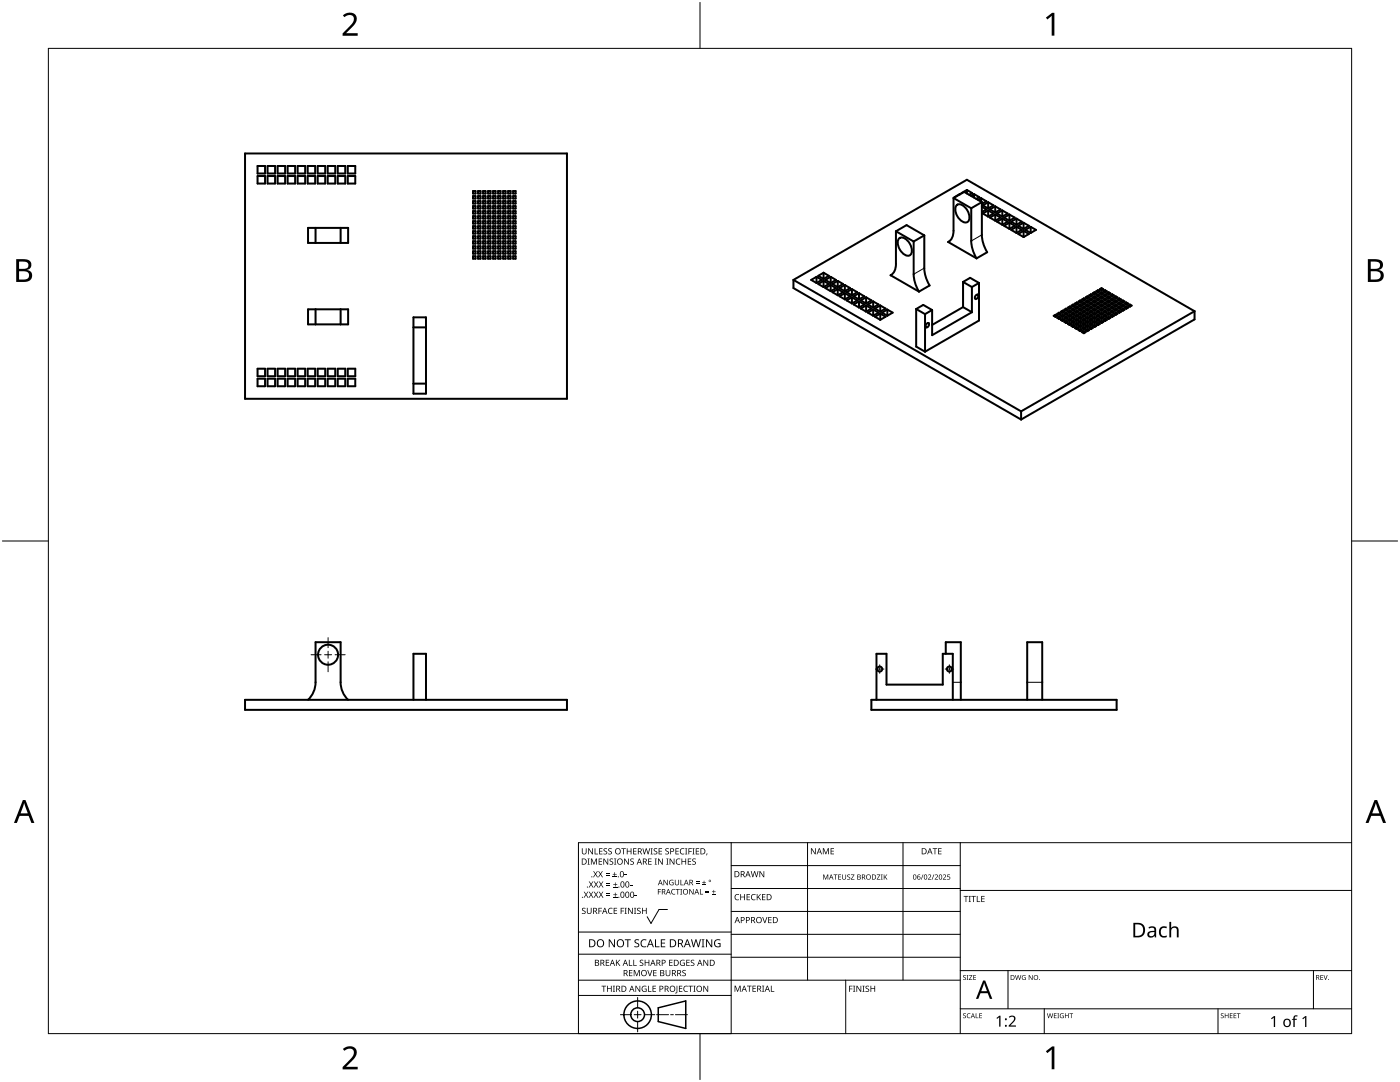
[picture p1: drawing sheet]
<svg xmlns="http://www.w3.org/2000/svg" width="279mm" height="216mm" viewBox="0 0 279 216" stroke-linecap="round" stroke-linejoin="round" font-family="sans-serif">
<g fill="none" stroke="#000" stroke-width=".4">
<path d="M48.9 30.6h64.3v49h-64.3zM51.4 33.1h1.5v1.5h-1.5zM51.4 35.1h1.5v1.5h-1.5zM53.4 33.1h1.5v1.5h-1.5zM53.4 35.1h1.5v1.5h-1.5zM55.4 33.1h1.5v1.5h-1.5zM55.4 35.1h1.5v1.5h-1.5zM57.4 33.1h1.5v1.5h-1.5zM57.4 35.1h1.5v1.5h-1.5zM59.4 33.1h1.5v1.5h-1.5zM59.4 35.1h1.5v1.5h-1.5zM61.4 33.1h1.5v1.5h-1.5z"/>
<path d="M61.4 35.1h1.5v1.5h-1.5zM63.4 33.1h1.5v1.5h-1.5zM63.4 35.1h1.5v1.5h-1.5zM65.4 33.1h1.5v1.5h-1.5zM65.4 35.1h1.5v1.5h-1.5zM67.4 33.1h1.5v1.5h-1.5zM67.4 35.1h1.5v1.5h-1.5zM69.4 33.1h1.5v1.5h-1.5zM69.4 35.1h1.5v1.5h-1.5zM94.4 38.1h.5v.5h-.5zM94.4 39.1h.5v.5h-.5zM95.4 38.1h.5v.5h-.5z"/>
<path d="M95.4 39.1h.5v.5h-.5zM96.4 38.1h.5v.5h-.5zM96.4 39.1h.5v.5h-.5zM97.4 38.1h.5v.5h-.5zM97.4 39.1h.5v.5h-.5zM98.4 38.1h.5v.5h-.5zM98.4 39.1h.5v.5h-.5zM99.4 38.1h.5v.5h-.5zM99.4 39.1h.5v.5h-.5zM100.4 38.1h.5v.5h-.5zM100.4 39.1h.5v.5h-.5zM101.4 38.1h.5v.5h-.5z"/>
<path d="M101.4 39.1h.5v.5h-.5zM102.4 38.1h.5v.5h-.5zM102.4 39.1h.5v.5h-.5zM190.3 39.5v6.5a2.31 2.31 0 0 1-1.1 2.3M190.3 39.5l2.1-1.2 3.6 2M190.3 39.5l3.5 2.1M191.6 38.7v.1M191.6 38.7l-1.1 .7M193 37.9v.7M193 37.9l1 .6-.6 .4M193 37.9l-1 .7M194.4 38.7v.7"/>
<path d="M194.4 38.7l1 .6-.6 .4M194.4 38.7l-.6 .4M195.8 39.5l1.1 .7-.9 .5M195.8 39.5l-.6 .4M195.8 39.5v.7M61.5 45.5h8v3h-8zM63 45.5v3M68 45.5v3M94.4 44.1h.5v.5h-.5zM94.4 47.1h.5v.5h-.5zM94.4 42.1h.5v.5h-.5zM94.4 51.1h.5v.5h-.5z"/>
<path d="M94.4 50.1h.5v.5h-.5zM94.4 45.1h.5v.5h-.5zM94.4 46.1h.5v.5h-.5zM94.4 48.1h.5v.5h-.5zM94.4 41.1h.5v.5h-.5zM94.4 40.1h.5v.5h-.5zM94.4 43.1h.5v.5h-.5zM94.4 49.1h.5v.5h-.5zM95.4 44.1h.5v.5h-.5zM95.4 47.1h.5v.5h-.5zM95.4 42.1h.5v.5h-.5zM95.4 40.1h.5v.5h-.5z"/>
<path d="M95.4 41.1h.5v.5h-.5zM95.4 43.1h.5v.5h-.5zM95.4 45.1h.5v.5h-.5zM95.4 46.1h.5v.5h-.5zM95.4 48.1h.5v.5h-.5zM95.4 49.1h.5v.5h-.5zM95.4 50.1h.5v.5h-.5zM95.4 51.1h.5v.5h-.5zM96.4 44.1h.5v.5h-.5zM96.4 40.1h.5v.5h-.5zM96.4 41.1h.5v.5h-.5zM96.4 42.1h.5v.5h-.5z"/>
<path d="M96.4 43.1h.5v.5h-.5zM96.4 45.1h.5v.5h-.5zM96.4 46.1h.5v.5h-.5zM96.4 47.1h.5v.5h-.5zM96.4 48.1h.5v.5h-.5zM96.4 49.1h.5v.5h-.5zM96.4 50.1h.5v.5h-.5zM96.4 51.1h.5v.5h-.5zM97.4 44.1h.5v.5h-.5zM97.4 47.1h.5v.5h-.5zM97.4 42.1h.5v.5h-.5zM97.4 51.1h.5v.5h-.5z"/>
<path d="M97.4 50.1h.5v.5h-.5zM97.4 45.1h.5v.5h-.5zM97.4 40.1h.5v.5h-.5zM97.4 41.1h.5v.5h-.5zM97.4 43.1h.5v.5h-.5zM97.4 46.1h.5v.5h-.5zM97.4 48.1h.5v.5h-.5zM97.4 49.1h.5v.5h-.5zM98.4 44.1h.5v.5h-.5zM98.4 47.1h.5v.5h-.5zM98.4 42.1h.5v.5h-.5zM98.4 51.1h.5v.5h-.5z"/>
<path d="M98.4 50.1h.5v.5h-.5zM98.4 45.1h.5v.5h-.5zM98.4 46.1h.5v.5h-.5zM98.4 40.1h.5v.5h-.5zM98.4 41.1h.5v.5h-.5zM98.4 43.1h.5v.5h-.5zM98.4 48.1h.5v.5h-.5zM98.4 49.1h.5v.5h-.5zM99.4 44.1h.5v.5h-.5zM99.4 47.1h.5v.5h-.5zM99.4 40.1h.5v.5h-.5zM99.4 41.1h.5v.5h-.5z"/>
<path d="M99.4 42.1h.5v.5h-.5zM99.4 43.1h.5v.5h-.5zM99.4 45.1h.5v.5h-.5zM99.4 46.1h.5v.5h-.5zM99.4 48.1h.5v.5h-.5zM99.4 49.1h.5v.5h-.5zM99.4 50.1h.5v.5h-.5zM99.4 51.1h.5v.5h-.5zM100.4 44.1h.5v.5h-.5zM100.4 47.1h.5v.5h-.5zM100.4 42.1h.5v.5h-.5zM100.4 51.1h.5v.5h-.5z"/>
<path d="M100.4 40.1h.5v.5h-.5zM100.4 41.1h.5v.5h-.5zM100.4 43.1h.5v.5h-.5zM100.4 45.1h.5v.5h-.5zM100.4 46.1h.5v.5h-.5zM100.4 48.1h.5v.5h-.5zM100.4 49.1h.5v.5h-.5zM100.4 50.1h.5v.5h-.5zM101.4 44.1h.5v.5h-.5zM101.4 47.1h.5v.5h-.5zM101.4 42.1h.5v.5h-.5zM101.4 51.1h.5v.5h-.5z"/>
<path d="M101.4 50.1h.5v.5h-.5zM101.4 45.1h.5v.5h-.5zM101.4 46.1h.5v.5h-.5zM101.4 40.1h.5v.5h-.5zM101.4 41.1h.5v.5h-.5zM101.4 43.1h.5v.5h-.5zM101.4 48.1h.5v.5h-.5zM101.4 49.1h.5v.5h-.5zM102.4 44.1h.5v.5h-.5zM102.4 47.1h.5v.5h-.5zM102.4 42.1h.5v.5h-.5zM102.4 40.1h.5v.5h-.5z"/>
<path d="M102.4 41.1h.5v.5h-.5zM102.4 43.1h.5v.5h-.5zM102.4 45.1h.5v.5h-.5zM102.4 46.1h.5v.5h-.5zM102.4 48.1h.5v.5h-.5zM102.4 49.1h.5v.5h-.5zM102.4 50.1h.5v.5h-.5zM102.4 51.1h.5v.5h-.5zM158.4 55.9l45.4 26.2M158.4 55.9l34.6-20 45.4 26.2M158.4 55.9v1.6l45.4 26.2M162.9 55.2v1.3"/>
<path d="M162.9 55.2l-1 .7 1 .6M162.9 55.2l1.1 .7-1.1 .6M164.4 54.4v1.2M164.4 56.1v1.2M164.4 54.4l-1.1 .6 1.1 .6M164.4 56.1l1 .6-1 .6M164.4 56.1l-1.1 .6 1.1 .6M164.4 54.4l1 .6-1 .6M165.8 55.2v1.3M165.8 56.9v1.2M165.8 55.2l-1.1 .7 1.1 .6M165.8 56.9l1 .6-1 .6"/>
<path d="M165.8 56.9l-1.1 .6 1.1 .6M165.8 55.2l1 .7-1 .6M167.2 56.1l-1.1 .6 1.1 .6M167.2 57.7l1.1 .6-1.1 .6M167.2 57.7l-1.1 .6 1.1 .6M167.2 56.1l1.1 .6-1.1 .6M167.2 56.1v1.2M167.2 57.7v1.2M168.6 56.9v1.2M168.6 58.5v1.2M168.6 56.9l-1.1 .6 1.1 .6M168.6 58.5l1.1 .6-1.1 .6"/>
<path d="M168.6 58.5l-1.1 .6 1.1 .6M168.6 56.9l1.1 .6-1.1 .6M170 57.7v1.2M170 59.3v1.2M170 57.7l-1 .6 1 .6M170 59.3l1.1 .6-1.1 .6M170 59.3l-1 .6 1 .6M170 57.7l1.1 .6-1.1 .6M171.4 58.5v1.2M171.4 58.5l-1 .6 1 .6M171.4 58.5l1.1 .6-1.1 .6M172.8 59.3v1.2"/>
<path d="M172.8 59.3l-1 .6 1 .6M172.8 59.3l1.1 .6-1.1 .6M177.7 54.9l5.7 3.3M177.9 54.9h-.2M178.8 46.1v6.6a2.31 2.31 0 0 1-1.1 2.2M178.8 46.1l2.1-1.2 3.6 2.1M178.8 46.1l3.5 2.1M179.6 47.5a2.07 2.07 0 0 1 2.2 1.7 1.23 1.23 0 0 1-.6 1.8 2.68 2.68 0 0 1-1.9-3.3zM182.3 48.2v6.5a7.2 7.2 0 0 0 1.1 3.5M184.5 47v6.5a7.2 7.2 0 0 0 1 3.5l-2.1 1.2M184.5 47l-2.2 1.2M189.2 48.3l5.7 3.3"/>
<path d="M189.4 48.2l-.2 .1M191.1 40.8a2.07 2.07 0 0 1 2.2 1.8 1.23 1.23 0 0 1-.6 1.8 2.68 2.68 0 0 1-1.9-3.3zM192.2 56.3l1.4-.9 1.8 1.1M192.2 56.3v5M192.2 56.3l1.8 1M193.8 41.6v6.5a7.2 7.2 0 0 0 1.1 3.5M194 57.3v5M194.8 58.9l.2-.1a.43 .43 0 0 1 .1 .6 .43 .43 0 0 1-.5 .1zM195.4 56.5l-1.4 .8M195.4 56.5v7.5l-10.8 6.2M196 40.3v6.6a7.2 7.2 0 0 0 1 3.4l-2.1 1.3M196 40.3l-2.2 1.3"/>
<path d="M196 41.3l.9 .5-.9 .5M197.2 40.4v1.2M197.2 42v1.2M197.2 42l1.1 .6-1.1 .6M197.2 40.4l1.1 .6-1.1 .6M197.2 40.4l-1.1 .6 1.1 .6M197.2 42l-1.1 .6 1.1 .6M198.6 41.2v1.2M198.6 42.8v1.2M198.6 42.8l1.1 .6-1.1 .6M198.6 41.2l1.1 .6-1.1 .6M198.6 41.2l-1 .6 1 .6"/>
<path d="M198.6 42.8l-1 .6 1 .6M200 42v1.2M200 43.6v1.3M200 43.6l1.1 .6-1.1 .7M200 42l1.1 .6-1.1 .6M200 42l-1 .6 1 .6M200 43.6l-1 .6 1 .7M201.4 42.8v1.2M201.4 44.4v1.3M201.4 44.4l1.1 .7-1.1 .6M201.4 42.8l1.1 .6-1.1 .6M201.4 42.8l-1 .6 1 .6"/>
<path d="M201.4 44.4l-1 .7 1 .6M202.9 43.6v1.3M202.9 45.3v1.2M202.9 45.3l1 .6-1 .6M202.9 43.6l1 .6-1 .7M202.9 43.6l-1.1 .6 1.1 .7M202.9 45.3l-1.1 .6 1.1 .6M204.3 44.4v1.3M204.3 46.1v1.2M204.3 46.1l1 .6-1 .6M204.3 44.4l1 .7-1 .6M204.3 44.4l-1.1 .7 1.1 .6"/>
<path d="M204.3 46.1l-1.1 .6 1.1 .6M205.7 45.3l1.1 .6-1.1 .6M205.7 45.3l-1.1 .6 1.1 .6M205.7 45.3v1.2M215.6 60v.4M215.6 60l-.4 .2 .4 .2M215.6 60l.3 .2-.3 .2M216.3 59.5v.5M216.3 59.5l-.4 .3 .4 .2M216.3 59.5l.4 .3-.4 .2M217 59.1v.4M217 60v.4"/>
<path d="M217 59.1l-.3 .2 .3 .2M217 60l.4 .2-.4 .2M217 59.1l.4 .2-.4 .2M217 60l-.3 .2 .3 .2M217.7 58.7v.4M217.7 59.5v.5M217.7 58.7l-.3 .2 .3 .2M217.7 59.5l-.3 .3 .3 .2M217.7 59.5l.4 .3-.4 .2M217.7 58.7l.4 .2-.4 .2M218.4 58.3v.4M218.4 59.1v.4"/>
<path d="M218.4 60v.4M218.4 58.3l.4 .2-.4 .2M218.4 58.3l-.3 .2 .3 .2M218.4 59.1l-.3 .2 .3 .2M218.4 60l.4 .2-.4 .2M218.4 60l-.3 .2 .3 .2M218.4 59.1l.4 .2-.4 .2M219.1 57.9v.4M219.1 58.7v.4M219.1 59.5v.5M219.1 57.9l-.3 .2 .3 .2M219.1 58.7l.4 .2-.4 .2"/>
<path d="M219.1 58.7l-.3 .2 .3 .2M219.1 59.5l-.3 .3 .3 .2M219.1 59.5l.4 .3-.4 .2M219.1 57.9l.4 .2-.4 .2M219.8 57.5v.4M219.8 58.3v.4M219.8 59.1v.4M219.8 60v.4M219.8 57.5l-.3 .2 .3 .2M219.8 57.5l.4 .2-.4 .2M219.8 60l-.3 .2 .3 .2M219.8 59.1l.4 .2-.4 .2"/>
<path d="M219.8 59.1l-.3 .2 .3 .2M219.8 58.3l-.3 .2 .3 .2M219.8 58.3l.4 .2-.4 .2M219.8 60l.4 .2-.4 .2M220.5 57.9v.4M220.5 58.7v.4M220.5 59.5v.5M220.5 57.9l-.3 .2 .3 .2M220.5 57.9l.4 .2-.4 .2M220.5 59.5l-.3 .3 .3 .2M220.5 59.5l.4 .3-.4 .2M220.5 58.7l-.3 .2 .3 .2"/>
<path d="M220.5 58.7l.4 .2-.4 .2M221.2 58.3v.4M221.2 59.1v.4M221.2 60v.4M221.2 58.3l-.3 .2 .3 .2M221.2 60l.4 .2-.4 .2M221.2 58.3l.4 .2-.4 .2M221.2 59.1l-.3 .2 .3 .2M221.2 60l-.3 .2 .3 .2M221.2 59.1l.4 .2-.4 .2M222 58.7v.4M222 59.5v.5"/>
<path d="M222 58.7l-.4 .2 .4 .2M222 58.7l.3 .2-.3 .2M222 59.5l.3 .3-.3 .2M222 59.5l-.4 .3 .4 .2M222.7 59.1v.4M222.7 60v.4M222.7 59.1l-.4 .2 .4 .2M222.7 59.1l.3 .2-.3 .2M222.7 60l.3 .2-.3 .2M222.7 60l-.4 .2 .4 .2M223.4 59.5v.5M223.4 59.5l-.4 .3 .4 .2"/>
<path d="M223.4 59.5l.3 .3-.3 .2M224.1 60v.4M224.1 60l-.4 .2 .4 .2M224.1 60l.3 .2-.3 .2M51.4 75.6h1.5v1.5h-1.5zM51.4 73.6h1.5v1.5h-1.5zM53.4 75.6h1.5v1.5h-1.5zM53.4 73.6h1.5v1.5h-1.5zM55.4 73.6h1.5v1.5h-1.5zM55.4 75.6h1.5v1.5h-1.5zM57.4 75.6h1.5v1.5h-1.5zM57.4 73.6h1.5v1.5h-1.5z"/>
<path d="M59.4 75.6h1.5v1.5h-1.5zM59.4 73.6h1.5v1.5h-1.5zM61.4 75.6h1.5v1.5h-1.5zM61.4 73.6h1.5v1.5h-1.5zM61.5 61.7h8v3h-8zM63 61.7v3M63.4 75.6h1.5v1.5h-1.5zM63.4 73.6h1.5v1.5h-1.5zM65.4 75.6h1.5v1.5h-1.5zM65.4 73.6h1.5v1.5h-1.5zM67.4 75.6h1.5v1.5h-1.5zM67.4 73.6h1.5v1.5h-1.5z"/>
<path d="M68 61.7v3M69.4 75.6h1.5v1.5h-1.5zM69.4 73.6h1.5v1.5h-1.5zM82.5 63.3h2.5v15.3h-2.5zM82.5 65.3h2.5M82.5 76.6h2.5M171.4 60.1v1.3M171.4 60.1l1.1 .7-1.1 .6M171.4 60.1l-1 .7 1 .6M172.8 61v1.2M172.8 61l-1 .6 1 .6M172.8 61l1.1 .6-1.1 .6"/>
<path d="M174.3 60.1l-1.1 .7 1.1 .6M174.3 61.8l1 .6-1 .6M174.3 61.8l-1.1 .6 1.1 .6M174.3 60.1l1 .7-1 .6M174.3 60.1v1.3M174.3 61.8v1.2M175.7 61v1.2M175.7 62.6v1.2M175.7 62.6l-1.1 .6 1.1 .6M175.7 61l-1.1 .6 1.1 .6M175.7 62.6l1 .6-1 .6M175.7 61l1 .6-1 .6"/>
<path d="M177.1 61.8l-1.1 .6 1.1 .6M177.1 61.8l1.1 .6-1.1 .6M177.1 61.8v1.2M182.8 61.7v7.5l1.8 1M182.8 61.7l1.5-.9 1.7 1.1M182.8 61.7l1.8 1M184.6 62.7v7.5M185 64.6l.2-.1a.43 .43 0 0 1 .1 .5 .43 .43 0 0 1-.6 .2zM186 61.9v5l8-4.6M186 61.9l-1.4 .8M192.2 61.3l1.8 1M192.2 61.3l-6.2 3.5"/>
<path d="M210.6 62.8v.4M210.6 62.8l-.3 .2 .3 .2M210.6 62.8l.4 .2-.4 .2M211.3 62.4v.4M211.3 63.2v.4M211.3 62.4l-.3 .2 .3 .2M211.3 63.2l.4 .2-.4 .2M211.3 62.4l.4 .2-.4 .2M211.3 63.2l-.3 .2 .3 .2M212.1 62v.4M212.1 62.8v.4M212.1 63.6v.4"/>
<path d="M212.1 62l-.4 .2 .4 .2M212.1 63.6l.3 .2-.3 .2M212.1 62.8l.3 .2-.3 .2M212.1 62.8l-.4 .2 .4 .2M212.1 63.6l-.4 .2 .4 .2M212.1 62l.3 .2-.3 .2M212.8 61.6v.4M212.8 62.4v.4M212.8 63.2v.4M212.8 64v.4M212.8 64l.3 .2-.3 .2M212.8 64l-.4 .2 .4 .2"/>
<path d="M212.8 61.6l-.4 .2 .4 .2M212.8 63.2l.3 .2-.3 .2M212.8 63.2l-.4 .2 .4 .2M212.8 62.4l.3 .2-.3 .2M212.8 62.4l-.4 .2 .4 .2M212.8 61.6l.3 .2-.3 .2M213.5 61.2v.4M213.5 62v.4M213.5 62.8v.4M213.5 63.6v.4M213.5 64.4v.5M213.5 64.4l.3 .3-.3 .2"/>
<path d="M213.5 61.2l-.4 .2 .4 .2M213.5 63.6l-.4 .2 .4 .2M213.5 63.6l.3 .2-.3 .2M213.5 62l-.4 .2 .4 .2M213.5 64.4l-.4 .3 .4 .2M213.5 62.8l.3 .2-.3 .2M213.5 61.2l.3 .2-.3 .2M213.5 62.8l-.4 .2 .4 .2M213.5 62l.3 .2-.3 .2M214.2 60.8v.4M214.2 61.6v.4M214.2 62.4v.4"/>
<path d="M214.2 63.2v.4M214.2 64v.4M214.2 64.9v.4M214.2 64l.3 .2-.3 .2M214.2 60.8l-.4 .2 .4 .2M214.2 61.6l-.4 .2 .4 .2M214.2 62.4l.3 .2-.3 .2M214.2 64.9l.3 .2-.3 .2M214.2 63.2l-.4 .2 .4 .2M214.2 60.8l.3 .2-.3 .2M214.2 62.4l-.4 .2 .4 .2M214.2 63.2l.3 .2-.3 .2"/>
<path d="M214.2 64l-.4 .2 .4 .2M214.2 64.9l-.4 .2 .4 .2M214.2 61.6l.3 .2-.3 .2M214.9 60.4v.4M214.9 61.2v.4M214.9 62v.4M214.9 62.8v.4M214.9 63.6v.4M214.9 64.4v.5M214.9 65.3v.4M214.9 62l-.4 .2 .4 .2M214.9 65.3l.3 .2-.3 .2"/>
<path d="M214.9 62.8l-.4 .2 .4 .2M214.9 61.2l.3 .2-.3 .2M214.9 61.2l-.4 .2 .4 .2M214.9 64.4l-.4 .3 .4 .2M214.9 62.8l.3 .2-.3 .2M214.9 64.4l.3 .3-.3 .2M214.9 63.6l-.4 .2 .4 .2M214.9 65.3l-.4 .2 .4 .2M214.9 62l.3 .2-.3 .2M214.9 63.6l.3 .2-.3 .2M214.9 60.4l-.4 .2 .4 .2M214.9 60.4l.3 .2-.3 .2"/>
<path d="M215.6 60.8v.4M215.6 61.6v.4M215.6 62.4v.4M215.6 63.2v.4M215.6 64v.4M215.6 64.9v.4M215.6 65.7v.4M215.6 63.2l.3 .2-.3 .2M215.6 62.4l-.4 .2 .4 .2M215.6 65.7l.3 .2-.3 .2M215.6 62.4l.3 .2-.3 .2M215.6 64.9l.3 .2-.3 .2"/>
<path d="M215.6 61.6l.3 .2-.3 .2M215.6 61.6l-.4 .2 .4 .2M215.6 64l-.4 .2 .4 .2M215.6 63.2l-.4 .2 .4 .2M215.6 65.7l-.4 .2 .4 .2M215.6 64.9l-.4 .2 .4 .2M215.6 64l.3 .2-.3 .2M215.6 60.8l-.4 .2 .4 .2M215.6 60.8l.3 .2-.3 .2M216.3 60.4v.4M216.3 61.2v.4M216.3 62v.4"/>
<path d="M216.3 62.8v.4M216.3 63.6v.4M216.3 64.4v.5M216.3 65.3v.4M216.3 66.1v.4M216.3 62.8l.4 .2-.4 .2M216.3 62.8l-.4 .2 .4 .2M216.3 62l-.4 .2 .4 .2M216.3 60.4l-.4 .2 .4 .2M216.3 66.1l.4 .2-.4 .2M216.3 64.4l.4 .3-.4 .2M216.3 65.3l.4 .2-.4 .2"/>
<path d="M216.3 62l.4 .2-.4 .2M216.3 63.6l-.4 .2 .4 .2M216.3 65.3l-.4 .2 .4 .2M216.3 66.1l-.4 .2 .4 .2M216.3 61.2l.4 .2-.4 .2M216.3 60.4l.4 .2-.4 .2M216.3 61.2l-.4 .2 .4 .2M216.3 64.4l-.4 .3 .4 .2M216.3 63.6l.4 .2-.4 .2M217 60.8v.4M217 61.6v.4M217 62.4v.4"/>
<path d="M217 63.2v.4M217 64v.4M217 64.9v.4M217 65.7v.4M217 63.2l-.3 .2 .3 .2M217 60.8l-.3 .2 .3 .2M217 64l.4 .2-.4 .2M217 65.7l-.3 .2 .3 .2M217 64.9l.4 .2-.4 .2M217 62.4l.4 .2-.4 .2M217 65.7l.4 .2-.4 .2M217 62.4l-.3 .2 .3 .2"/>
<path d="M217 64l-.3 .2 .3 .2M217 61.6l.4 .2-.4 .2M217 60.8l.4 .2-.4 .2M217 61.6l-.3 .2 .3 .2M217 63.2l.4 .2-.4 .2M217 64.9l-.3 .2 .3 .2M217.7 60.4v.4M217.7 61.2v.4M217.7 62v.4M217.7 62.8v.4M217.7 63.6v.4M217.7 64.4v.5"/>
<path d="M217.7 65.3v.4M217.7 62l.4 .2-.4 .2M217.7 63.6l-.3 .2 .3 .2M217.7 61.2l-.3 .2 .3 .2M217.7 65.3l-.3 .2 .3 .2M217.7 64.4l.4 .3-.4 .2M217.7 62.8l.4 .2-.4 .2M217.7 65.3l.4 .2-.4 .2M217.7 62.8l-.3 .2 .3 .2M217.7 60.4l.4 .2-.4 .2M217.7 64.4l-.3 .3 .3 .2M217.7 60.4l-.3 .2 .3 .2"/>
<path d="M217.7 62l-.3 .2 .3 .2M217.7 61.2l.4 .2-.4 .2M217.7 63.6l.4 .2-.4 .2M218.4 60.8v.4M218.4 61.6v.4M218.4 62.4v.4M218.4 63.2v.4M218.4 64v.4M218.4 64.9v.4M218.4 61.6l.4 .2-.4 .2M218.4 64l-.3 .2 .3 .2M218.4 60.8l-.3 .2 .3 .2"/>
<path d="M218.4 61.6l-.3 .2 .3 .2M218.4 63.2l.4 .2-.4 .2M218.4 64l.4 .2-.4 .2M218.4 64.9l.4 .2-.4 .2M218.4 63.2l-.3 .2 .3 .2M218.4 60.8l.4 .2-.4 .2M218.4 62.4l-.3 .2 .3 .2M218.4 64.9l-.3 .2 .3 .2M218.4 62.4l.4 .2-.4 .2M219.1 60.4v.4M219.1 61.2v.4M219.1 62v.4"/>
<path d="M219.1 62.8v.4M219.1 63.6v.4M219.1 64.4v.5M219.1 61.2l.4 .2-.4 .2M219.1 64.4l-.3 .3 .3 .2M219.1 62l-.3 .2 .3 .2M219.1 62.8l.4 .2-.4 .2M219.1 63.6l.4 .2-.4 .2M219.1 64.4l.4 .3-.4 .2M219.1 63.6l-.3 .2 .3 .2M219.1 61.2l-.3 .2 .3 .2M219.1 62l.4 .2-.4 .2"/>
<path d="M219.1 62.8l-.3 .2 .3 .2M219.1 60.4l-.3 .2 .3 .2M219.1 60.4l.4 .2-.4 .2M219.8 60.8v.4M219.8 61.6v.4M219.8 62.4v.4M219.8 63.2v.4M219.8 64v.4M219.8 60.8l.4 .2-.4 .2M219.8 62.4l-.3 .2 .3 .2M219.8 64l-.3 .2 .3 .2M219.8 63.2l.4 .2-.4 .2"/>
<path d="M219.8 64l.4 .2-.4 .2M219.8 61.6l.4 .2-.4 .2M219.8 61.6l-.3 .2 .3 .2M219.8 63.2l-.3 .2 .3 .2M219.8 60.8l-.3 .2 .3 .2M219.8 62.4l.4 .2-.4 .2M220.5 60.4v.4M220.5 61.2v.4M220.5 62v.4M220.5 62.8v.4M220.5 63.6v.4M220.5 60.4l.4 .2-.4 .2"/>
<path d="M220.5 62.8l-.3 .2 .3 .2M220.5 62l.4 .2-.4 .2M220.5 63.6l-.3 .2 .3 .2M220.5 62.8l.4 .2-.4 .2M220.5 61.2l-.3 .2 .3 .2M220.5 62l-.3 .2 .3 .2M220.5 60.4l-.3 .2 .3 .2M220.5 63.6l.4 .2-.4 .2M220.5 61.2l.4 .2-.4 .2M221.2 60.8v.4M221.2 61.6v.4M221.2 62.4v.4"/>
<path d="M221.2 63.2v.4M221.2 63.2l-.3 .2 .3 .2M221.2 61.6l.4 .2-.4 .2M221.2 63.2l.4 .2-.4 .2M221.2 62.4l.4 .2-.4 .2M221.2 60.8l-.3 .2 .3 .2M221.2 62.4l-.3 .2 .3 .2M221.2 60.8l.4 .2-.4 .2M221.2 61.6l-.3 .2 .3 .2M222 60.4v.4M222 61.2v.4M222 62v.4"/>
<path d="M222 62.8v.4M222 60.4l.3 .2-.3 .2M222 60.4l-.4 .2 .4 .2M222 61.2l.3 .2-.3 .2M222 62.8l-.4 .2 .4 .2M222 62l.3 .2-.3 .2M222 62.8l.3 .2-.3 .2M222 62l-.4 .2 .4 .2M222 61.2l-.4 .2 .4 .2M222.7 60.8v.4M222.7 61.6v.4M222.7 62.4v.4"/>
<path d="M222.7 60.8l.3 .2-.3 .2M222.7 60.8l-.4 .2 .4 .2M222.7 62.4l-.4 .2 .4 .2M222.7 61.6l.3 .2-.3 .2M222.7 61.6l-.4 .2 .4 .2M222.7 62.4l.3 .2-.3 .2M223.4 60.4v.4M223.4 61.2v.4M223.4 62v.4M223.4 61.2l.3 .2-.3 .2M223.4 61.2l-.4 .2 .4 .2M223.4 60.4l.3 .2-.3 .2"/>
<path d="M223.4 62l-.4 .2 .4 .2M223.4 62l.3 .2-.3 .2M223.4 60.4l-.4 .2 .4 .2M224.1 60.8v.4M224.1 61.6v.4M224.1 61.6l.3 .2-.3 .2M224.1 61.6l-.4 .2 .4 .2M224.1 60.8l.3 .2-.3 .2M224.1 60.8l-.4 .2 .4 .2M224.8 60.4v.4M224.8 61.2v.4M224.8 60.4l-.4 .2 .4 .2"/>
<path d="M224.8 60.4l.3 .2-.3 .2M224.8 61.2l-.4 .2 .4 .2M224.8 61.2l.3 .2-.3 .2M225.5 60.8l-.4 .2 .4 .2M225.5 60.8l.3 .2-.3 .2M225.5 60.8v.4M238.4 62.1l-34.6 20M238.4 62.1v1.6l-34.6 20M203.8 82.1v1.6M48.9 139.6h64.3v2h-64.3zM67.5 130.6a2 2 0 0 0-2.9-1.8 2 2 0 0 0-.4 3.4 2 2 0 0 0 3.2-1l.1-.6M69.5 139.6l-1-1.3-.5-1.6v-8.6h-5l-.1 8.6-.4 1.6-1 1.3"/>
<path d="M82.5 139.6v-9.1h2.5v9.1M173.9 139.6h48.9v2h-48.9zM174.9 139.6v-9.1h2v6.1h11.2v-6.1h2v9.1M188.7 130.5v-2.4h3v11.5M205 139.6v-11.5h3v11.5"/>
<circle cx="175.6" cy="133.5" r=".5"/>
<circle cx="189.5" cy="133.5" r=".5"/>
</g>
<path d="M184.5 53.5l-2.2 1.2M196 46.9l-2.2 1.2M190.1 136.1h1.6M205 136.1h3" fill="none" stroke="#000" stroke-width=".2"/>
<path d="M9.7 9.7h260v196.5h-260z" fill="none" stroke="#000" stroke-width=".2"/>
<path d="M139.7 .5v9.2M.5 108h9.2M269.7 108h9.2M139.7 206.2v9.2" fill="none" stroke="#000" stroke-width=".2"/>
<g fill="#000">
<path d="M68.4 3.1a1.64 1.64 0 0 1 2.8 .4 2.52 2.52 0 0 1-1.2 2.2l-.9 .9h2.3v.5h-3v-.4l1.2-1.2a1.95 1.95 0 0 0 .9-2.2 1.23 1.23 0 0 0-1.8 .1zM208.7 3.5l1.3-.9h.4v4.5h-.5v-4l-.9 .8zM68.4 209.3a1.64 1.64 0 0 1 2.8 .4 2.52 2.52 0 0 1-1.2 2.2l-.9 1h2.3v.5h-3v-.5l1.2-1.2a1.95 1.95 0 0 0 .9-2.1 1.23 1.23 0 0 0-1.8 .1zM208.7 209.8l1.3-1h.4v4.6h-.5v-4l-.9 .7z"/>
<path d="M3.2 51.7h1.3a1.28 1.28 0 0 1 1.7 1.3 1.04 1.04 0 0 1-.8 .9 1.23 1.23 0 0 1 1 1.5 1.23 1.23 0 0 1-1.6 .9h-1.6zM3.8 54.1v1.7h.9a.86 .86 0 0 0 1.1-.9 .86 .86 0 0 0-1.1-.8zM3.8 52.2v1.4h.8a.78 .78 0 0 0 1.1-.7 .78 .78 0 0 0-1.1-.7z"/>
<path d="M273 51.7h1.3a1.28 1.28 0 0 1 1.7 1.3 1.04 1.04 0 0 1-.9 .9 1.23 1.23 0 0 1 1 1.5 1.23 1.23 0 0 1-1.5 .9h-1.6zM273.6 54.1v1.7h.9a.86 .86 0 0 0 1.1-.9 .86 .86 0 0 0-1.2-.8zM273.6 52.2v1.4h.8a.78 .78 0 0 0 1-.7 .78 .78 0 0 0-1.1-.7z"/>
<path d="M4.6 159.6h.5l1.8 4.6h-.6l-.6-1.4h-1.8l-.5 1.4h-.6zM4.8 160.2l-.7 2.1h1.4z"/>
<path d="M274.3 159.6h.5l1.8 4.6h-.6l-.5-1.4h-1.8l-.6 1.4h-.6zM274.6 160.2l-.7 2.1h1.4z"/>
</g>
<g fill="none" stroke="#000" stroke-width=".2">
<path d="M145.9 168.1v38.1h-30.5v-38.1h154.3M145.9 172.7h45.7M145.9 177.3h45.7M161.2 168.1v27.5M180.2 168.1v27.5M191.6 168.1v38.1M191.6 177.7h78.1M115.4 198.6h30.5M115.4 195.6h76.2M115.4 190.4h30.5M115.4 186h30.5M127.3 199v2.1"/>
<path d="M133.2 181.5h-1.7l-1.6 2.8-.7-1.4M145.9 181.9h45.7M145.9 186.4h45.7M145.9 191h45.7M168.8 195.6v10.6M191.6 193.7h78.1M201.2 193.7v7.6M262.1 193.7v7.6M123.8 202.5h2.1M126.6 202.5h1.3M127.3 201.8v1.4M127.3 203.8v2.1"/>
<path d="M128.6 202.5h2.1M131 202.5h2.4M133.8 202.5h.6M134.8 202.5h2.4M191.6 201.3h78.1M208.4 201.3v4.9M243.1 201.3v4.9"/>
</g>
<g fill="#000">
<path d="M116.1 169.3h.2v.8a.32 .32 0 0 0 .3 .3 .32 .32 0 0 0 .3-.3v-.8h.2v.8a.47 .47 0 0 1-.5 .4 .47 .47 0 0 1-.5-.5zM116.5 177.9h.2l.3 .5 .3-.5h.1l-.4 .6 .4 .6h-.1l-.3-.5-.4 .5h-.1l.4-.6zM117.3 171.3h.4l-.1 .1v1l.1 .1h-.4l.1-.1v-1zM117.4 169.3h.2l.6 1v-1h.1v1.2h-.1l-.7-1v1h-.1zM117.5 177.9h.2l.3 .5 .3-.5h.1l-.4 .6 .4 .6h-.1l-.4-.5-.3 .5h-.1l.4-.6zM117.5 175.9h.2l.3 .5 .3-.5h.1l-.4 .6 .5 .6h-.2l-.3-.5-.4 .5h-.1l.4-.6zM117.9 171.3h.3l.3 1 .4-1h.2v1.2h-.1v-1l-.4 1h-.1l-.4-1v1h-.2zM118.7 169.3h.1v1h.6v.2h-.7zM118.4 173.8h.1l.3 .5 .3-.5h.2l-.4 .6 .4 .7h-.1l-.4-.6-.3 .6h-.1l.4-.7zM118.5 177.9h.2l.2 .5 .3-.5h.2l-.4 .6 .4 .6h-.1l-.4-.5-.3 .5h-.1l.4-.6zM118.5 175.9h.2l.3 .5 .3-.5h.1l-.4 .6 .4 .6h-.1l-.3-.5-.4 .5h-.1l.4-.6zM119.5 171.3h.7v.1h-.6v.4h.5v.2h-.5v.4h.6v.1h-.7z"/>
<path d="M119.6 169.3h.6v.1h-.5v.4h.5v.1h-.5v.4h.5v.2h-.6zM119.4 173.8h.1l.3 .5 .3-.5h.2l-.4 .6 .4 .7h-.1l-.4-.6-.3 .6h-.2l.5-.7zM119.5 177.9h.1l.3 .5 .3-.5h.2l-.4 .6 .4 .6h-.1l-.4-.5-.3 .5h-.1l.4-.6zM119.5 175.9h.2l.3 .5 .3-.5h.1l-.4 .6 .4 .6h-.1l-.4-.5-.3 .5h-.1l.4-.6zM120.9 174.6h.8v.1h-.8zM120.9 174.2h.8v.1h-.8zM121 178.7h.8v.1h-.8zM121 178.3h.8v.1h-.8zM121 176.6h.8v.1h-.8zM121 176.3h.8v.1h-.8zM120.5 169.4l.4-.1h.3l-.1 .1a.25 .25 0 0 0-.4-.1 .25 .25 0 0 0 0 .4 .4 .4 0 0 1 .5 .3 .4 .4 0 0 1-.3 .5 .4 .4 0 0 1-.5-.2h.2a.27 .27 0 0 0 .4-.1 .27 .27 0 0 0-.3-.3l-.2-.2zM120.4 171.3h.2l.6 1v-1h.2v1.2h-.2l-.6-1v1h-.2z"/>
<path d="M121.4 169.4l.5-.1h.2v.1a.25 .25 0 0 0-.4-.1 .25 .25 0 0 0 0 .4 .4 .4 0 0 1 .4 .3 .4 .4 0 0 1-.2 .5 .4 .4 0 0 1-.5-.2h.1a.27 .27 0 0 0 .5-.1 .27 .27 0 0 0-.4-.3l-.2-.2zM122.3 174.9h.8v.2h-.8zM122.4 179h.8v.1h-.8zM122.4 177h.8v.1h-.8zM121.7 171.4l.4-.1 .3 .1-.1 .1a.25 .25 0 0 0-.4-.1 .25 .25 0 0 0 0 .4 .4 .4 0 0 1 .5 .3 .4 .4 0 0 1-.3 .5 .4 .4 0 0 1-.5-.3l.2 .1a.27 .27 0 0 0 .4-.2 .27 .27 0 0 0-.3-.3l-.2-.2zM122.6 174h.1v.4h.4v.1h-.4v.4h-.1v-.4h-.3v-.1h.3zM122.7 178.1h.1v.4h.4v.1h-.4v.3h-.1v-.3h-.3v-.1h.3zM122.7 176.1h.2v.3h.3v.2h-.3v.3h-.2v-.3h-.3v-.2h.3zM122.5 171.3h.5l-.2 .1v1l.2 .1h-.5l.2-.1v-1zM124 169.3h.9v.1h-.4v1.1h-.1v-1.1h-.4zM124.7 174.5h.4v.2h-.4zM124.6 171.3h.1l.7 1v-1h.1v1.2h-.2l-.6-1v1h-.1z"/>
<path d="M125.7 176.6h.5v.1h-.5zM125.1 169.3h.1v.5h.7v-.5h.1v1.2h-.1v-.6h-.7v.6h-.1zM125.8 171.4l.5-.1 .2 .1v.1a.25 .25 0 0 0-.4-.1 .25 .25 0 0 0 0 .4 .4 .4 0 0 1 .4 .3 .4 .4 0 0 1-.2 .5 .4 .4 0 0 1-.5-.3l.1 .1a.27 .27 0 0 0 .5-.2 .27 .27 0 0 0-.4-.3l-.2-.2zM126.7 178.6h.4v.2h-.4zM126.4 169.3h.6v.1h-.5v.4h.5v.1h-.5v.4h.5v.2h-.6zM128.2 169.3h.2l.2 1 .3-1h.2l.2 1 .3-1h.1l-.3 1.2h-.1l-.3-1.1-.3 1.1h-.2zM129.4 171.3h.6v.1h-.5v.4h.5v.2h-.5v.4h.5v.1h-.6zM129.8 169.3h.5l-.2 .1v1l.2 .1h-.5l.2-.1v-1zM130.7 171.3h.4l-.1 .1v1l.1 .1h-.4l.1-.1v-1zM130.5 169.4l.4-.1h.3l-.1 .1a.25 .25 0 0 0-.4-.1 .25 .25 0 0 0 0 .4 .4 .4 0 0 1 .5 .3 .4 .4 0 0 1-.3 .5 .4 .4 0 0 1-.5-.2h.2a.27 .27 0 0 0 .4-.1 .27 .27 0 0 0-.3-.3l-.2-.2zM131.3 177.4h.6v.1h-.5v.4h.5v.1h-.5v.5h-.1zM131.4 169.3h.7v.1h-.5v.4h.5v.1h-.5v.4h.5v.2h-.7z"/>
<path d="M131.3 171.3h.2l.7 1-.1-1h.2v1.2h-.2l-.6-1v1h-.2zM132.4 175.6h.2l.6 .9v-.9h.1v1h-.2l-.6-.9v.9h-.1zM133 171.3h.4l-.1 .1v1l.1 .1h-.4l.1-.1v-1zM132.8 169.4l.4-.1h.3l-.1 .1a.25 .25 0 0 0-.3-.1 .25 .25 0 0 0 0 .4 .4 .4 0 0 1 .4 .3 .4 .4 0 0 1-.3 .5 .4 .4 0 0 1-.4-.2h.1a.27 .27 0 0 0 .5-.1 .27 .27 0 0 0-.4-.3l-.2-.2zM133.7 175.7l.5-.2 .2 .1v.1a.45 .45 0 0 0-.7 .4 .45 .45 0 0 0 .6 .4v-.3h-.2v-.1h.3v.5a.6 .6 0 0 1-.8-.1 .6 .6 0 0 1 .1-.8zM134.1 177.5l.4-.1h.3l-.1 .2a.44 .44 0 0 0-.6 .4 .44 .44 0 0 0 .6 .3 .52 .52 0 0 1-.7 0 .52 .52 0 0 1 .1-.8zM133.6 171.3h.2l.7 1v-1h.1v1.2h-.2l-.6-1v1h-.2zM134.9 177.4h.8v.1h-.4v1h-.1v-1h-.3zM135 171.5l.5-.2 .3 .1-.1 .1a.49 .49 0 0 0-.7 .4 .49 .49 0 0 0 .7 .5 .52 .52 0 0 1-.6 0 .52 .52 0 0 1-.2-.6zM134.8 169.3h.7v.1h-.6v.4h.5v.1h-.5v.4h.6v.2h-.7zM134.7 175.6h.1v.7a.28 .28 0 0 0 .3 .2 .28 .28 0 0 0 .3-.2v-.7h.1v.7a.42 .42 0 0 1-.4 .4 .42 .42 0 0 1-.4-.4zM135.8 175.6h.1v.9h.5v.1h-.6z"/>
<path d="M135.8 177.4h.3l-.1 .1v.9l.1 .1h-.3l.1-.1v-.9zM135.8 169.4l.5-.2 .3 .1-.1 .1a.49 .49 0 0 0-.7 .5 .49 .49 0 0 0 .8 .4 .52 .52 0 0 1-.7 .1 .52 .52 0 0 1-.2-.6zM136 171.3h.2v.5h.6v-.5h.1v1.2h-.1v-.5h-.6v.5h-.2zM136.7 169.3h.5l-.2 .1v1l.2 .1h-.5l.2-.1v-1zM137.4 169.3h.7v.1h-.6v.4h.5v.2h-.5v.5h-.1zM137.3 171.3h.6v.1h-.5v.4h.5v.2h-.5v.4h.5v.1h-.6zM137.6 177.4h.1l.6 .9v-.9h.1v1.1h-.1l-.6-.9v.9h-.1zM138.2 169.3h.4l-.1 .1v1l.1 .1h-.4l.1-.1v-1zM138.9 176.2h.7v.1h-.7zM138.9 175.9h.7v.1h-.7zM138.2 171.4l.4-.1 .3 .1-.1 .1a.25 .25 0 0 0-.4-.1 .25 .25 0 0 0 0 .4 .4 .4 0 0 1 .5 .3 .4 .4 0 0 1-.3 .5 .4 .4 0 0 1-.5-.3l.2 .1a.27 .27 0 0 0 .4-.2 .27 .27 0 0 0-.3-.3l-.2-.2zM138.9 169.3h.6v.1h-.5v.4h.5v.1h-.5v.4h.5v.2h-.6z"/>
<path d="M139.7 177.4h.1v1h.5v.1h-.6zM140.1 176.5h.8v.1h-.8zM140.4 175.7h.2v.3h.3v.2h-.3v.3h-.2v-.3h-.3v-.2h.3zM140.8 178h.7v.2h-.7zM140.8 177.7h.7v.1h-.7zM141 170.3h.2l-.3 .4zM142.1 178.4h.7v.1h-.7zM142.4 177.6h.1v.3h.3v.1h-.3v.3h-.1v-.3h-.3v-.1h.3zM146.8 178.6l.4-.2 .3 .1v.1a.49 .49 0 0 0-.7 .4 .49 .49 0 0 0 .7 .5 .52 .52 0 0 1-.7 0 .52 .52 0 0 1-.2-.6zM147.7 178.4h.2v.5h.6v-.5h.2v1.2h-.2v-.5h-.6v.5h-.2zM149 178.4h.7v.1h-.5v.4h.4v.2h-.4v.4h.5v.1h-.7zM150 178.6l.5-.2 .3 .1-.1 .1a.49 .49 0 0 0-.7 .4 .49 .49 0 0 0 .8 .5 .52 .52 0 0 1-.7 0 .52 .52 0 0 1-.2-.6z"/>
<path d="M149.8 173.8h.2l.2 1.1 .3-1.1h.2l.3 1.1 .2-1.1h.2l-.3 1.2h-.2l-.3-1-.3 1h-.1zM151 178.4h.2v.6l.5-.6h.2l-.5 .5 .5 .7h-.2l-.4-.6-.1 .6h-.2zM151.6 173.8h.1l.7 1v-1h.1v1.2h-.2l-.6-1v1h-.1zM152.1 178.4h.7v.1h-.6v.4h.5v.2h-.5v.4h.6v.1h-.7zM161.8 169.3h.2l.7 1v-1h.1v1.2h-.2l-.6-1v1h-.2zM164.3 174.5h.2l.3 .8 .3-.8h.2v1h-.1v-.9l-.5 .9-.3-.9v.9h-.1zM164.2 169.3h.2l.4 .9 .4-.9h.2v1.2h-.1v-1.1l-.4 1.1h-.1l-.4-1.1v1.1h-.2zM165.8 169.3h.6v.1h-.5v.4h.5v.1h-.5v.4h.5v.2h-.6zM166.4 174.5h.7v.1h-.3v.9h-.1v-.9h-.3zM167.3 174.5h.5v.1h-.4v.3h.4v.1h-.4v.4h.4v.1h-.5zM168.1 174.5h.1v.7a.26 .26 0 0 0 .3 .2 .26 .26 0 0 0 .2-.2v-.7h.2v.7a.39 .39 0 0 1-.4 .3 .39 .39 0 0 1-.4-.3zM169.1 174.6l.4-.1h.2l-.1 .1a.24 .24 0 0 0-.3 0 .24 .24 0 0 0-.1 .3 .24 .24 0 0 0 .3 .1 .32 .32 0 0 1 .1 .5 .32 .32 0 0 1-.5-.1 .26 .26 0 0 0 .4 0 .26 .26 0 0 0 0-.3 .26 .26 0 0 0-.3-.1z"/>
<path d="M169.8 174.5h.7l-.5 .9h.5v.1h-.7l.6-.9h-.6zM175 174.5h.7l-.6 .9h.6v.1h-.7l.5-.9h-.5zM175.8 174.5h.4l-.1 .1v.8l.1 .1h-.4l.1-.1v-.8zM176.4 174.5h.1v.5l.6-.5-.4 .4 .4 .6h-.1l-.4-.5-.1 .5h-.1zM184.2 174.5h.1l-.4 1h-.1zM185.2 174.6a.37 .37 0 0 1 .6 0 .37 .37 0 0 1-.2 .6l-.3 .2h.6v.1h-.7l.3-.4a.27 .27 0 0 0 .2-.3 .27 .27 0 0 0-.3-.2zM186.3 174.5h.2l-.4 1h-.1zM186.1 169.3h.9v.1h-.3v1.1h-.2v-1.1h-.4zM186.5 174.6a.37 .37 0 0 1 .6 0 .37 .37 0 0 1-.2 .6l-.2 .2h.5v.1h-.7l.3-.4a.27 .27 0 0 0 .3-.3 .27 .27 0 0 0-.4-.2zM187.2 169.3h.7v.1h-.5v.4h.5v.1h-.5v.4h.5v.2h-.7zM188.2 174.6a.37 .37 0 0 1 .6 0 .37 .37 0 0 1-.3 .6l-.2 .2h.5v.1h-.6l.2-.4a.27 .27 0 0 0 .3-.3 .27 .27 0 0 0-.4-.2zM189.1 174.5h.5v.1h-.4v.3a.34 .34 0 0 1 .4 .2 .34 .34 0 0 1-.1 .4 .34 .34 0 0 1-.5-.1 .27 .27 0 0 0 .4 .1 .27 .27 0 0 0 .1-.4 .27 .27 0 0 0-.4-.1z"/>
<path d="M192.3 178.8h.9v.1h-.3v1.1h-.2v-1.1h-.4zM193.3 178.8h.5l-.2 .1v1l.2 .1h-.5l.2-.1v-1zM193.8 178.8h1v.1h-.4v1.1h-.2v-1.1h-.4zM194.9 178.8h.2v1.1h.5v.1h-.7zM195.8 178.8h.7v.1h-.5v.4h.5v.1h-.5v.5h.5v.1h-.7zM116.2 181.3l.4-.2 .3 .1-.1 .1a.25 .25 0 0 0-.4-.1 .25 .25 0 0 0 0 .4 .4 .4 0 0 1 .5 .3 .4 .4 0 0 1-.3 .5 .4 .4 0 0 1-.5-.2h.2a.27 .27 0 0 0 .4-.1 .27 .27 0 0 0-.3-.3l-.2-.2zM117.1 181.1h.2v.8a.32 .32 0 0 0 .3 .3 .32 .32 0 0 0 .3-.3v-.8h.2v.8a.47 .47 0 0 1-.5 .5 .47 .47 0 0 1-.5-.5zM119.4 181.1h.7v.2h-.5v.4h.5v.1h-.5v.6h-.2zM120 196.7h1v.1h-.4v1.1h-.2v-1.1h-.4zM120.9 191.5h.7v.1h-.6v.4h.5v.2h-.5v.4h.6v.1h-.7zM121.5 181.3l.4-.2 .4 .1-.1 .1a.49 .49 0 0 0-.7 .5 .49 .49 0 0 0 .7 .4 .52 .52 0 0 1-.6 .1 .52 .52 0 0 1-.3-.6zM121.1 196.7h.2v.5h.6v-.5h.2v1.2h-.2v-.6h-.6v.6h-.2z"/>
<path d="M121.5 187.4h.2l.9 1.3v-1.3h.1v1.6h-.2l-.8-1.3v1.3h-.2zM122.3 196.7h.4l-.1 .1v1l.1 .1h-.4l.2-.1v-1zM122.5 181.1h.7v.2h-.6v.4h.5v.1h-.5v.4h.6v.2h-.7zM122.9 191.5h.2v.6l.5-.6h.2l-.5 .5 .5 .7h-.2l-.4-.6-.1 .6h-.2zM123.9 181.1h.6v.2h-.5v.4h.5v.1h-.5v.6h-.1zM124.7 181.1h.4l-.2 .2v.9l.2 .2h-.4l.1-.2v-.9zM124.7 187.4h1.2v.2h-.5v1.4h-.2v-1.4h-.5zM125.5 191.5h.2v1.1h.5v.1h-.7zM125.5 193.6h.7v.1h-.5v.4h.5v.1h-.5v.4h.5v.2h-.7zM125.3 181.1h.2l.7 1.1-.1-1.1h.2v1.3h-.2l-.6-1v1h-.2zM126.4 191.5h.1v1.1h.6v.1h-.7zM126.5 181.1h.5l-.2 .2v.9l.2 .2h-.5l.2-.2v-.9z"/>
<path d="M126.5 193.6h.2l.4 1 .4-1h.2v1.2h-.2v-1.1l-.4 1.1h-.1l-.4-1.1v1.1h-.1zM126.7 187.6l.3-.2 .6 .1-.2 .1a.33 .33 0 0 0-.6 .2 .33 .33 0 0 0 .4 .4 .47 .47 0 0 1 .4 .6 .47 .47 0 0 1-.7 .2h-.3v-.2h.2a.35 .35 0 0 0 .6-.2 .35 .35 0 0 0-.5-.4l-.3-.2zM126.8 196.7h.2l.6 1v-1h.2v1.2h-.2l-.7-1 .1 1h-.2zM127.2 181.3l.4-.2 .3 .1-.1 .1a.25 .25 0 0 0-.4-.1 .25 .25 0 0 0 0 .4 .4 .4 0 0 1 .5 .3 .4 .4 0 0 1-.3 .5 .4 .4 0 0 1-.5-.2h.2a.27 .27 0 0 0 .4-.1 .27 .27 0 0 0-.3-.3l-.2-.2zM127.7 191.6l.4-.1 .3 .1-.1 .1a.25 .25 0 0 0-.3-.1 .25 .25 0 0 0 0 .4 .4 .4 0 0 1 .4 .3 .4 .4 0 0 1-.3 .5 .4 .4 0 0 1-.4-.3l.1 .1a.27 .27 0 0 0 .5-.2 .27 .27 0 0 0-.4-.3l-.2-.2zM128 187.6l.6-.2 .4 .1-.1 .2a.63 .63 0 0 0-.9 .5 .63 .63 0 0 0 1 .6v.2a.83 .83 0 0 1-1.1-.3 .83 .83 0 0 1 .1-1.1zM128.2 196.8l.6-.1 .2 .1v.1a.5 .5 0 0 0-.8 .4 .5 .5 0 0 0 .7 .5v-.4h-.3v-.1h.4v.6a.66 .66 0 0 1-.8-.2 .66 .66 0 0 1 0-.9zM128.1 181.1h.2v.6h.6v-.6h.2v1.3h-.2v-.6h-.6v.6h-.2zM129.2 193.6h.1l.4 1 .3-1h.2l-.4 1.2h-.2zM129.3 196.7h.2v1.1h.5v.1h-.7zM128.7 191.5h.1v.5h.6v-.5h.2v1.2h-.2v-.5h-.6v.5h-.1zM130.7 187.4h.2v1.4h.7v.2h-.9z"/>
<path d="M130.2 196.7h.7v.1h-.5v.4h.5v.1h-.5v.5h.5v.1h-.7zM130.4 193.6h.6v.1h-.5v.4h.5v.1h-.5v.4h.5v.2h-.6zM131.9 187.4h.9v.2h-.7v.5h.6v.2h-.6v.5h.7v.2h-.9zM132.8 193.6h.2v.7a.32 .32 0 0 0 .3 .4 .32 .32 0 0 0 .3-.4v-.7h.2v.7a.47 .47 0 0 1-.5 .5 .47 .47 0 0 1-.5-.5zM133.5 191.5h.7v.1h-.5v.4h.5v.2h-.5v.4h.5v.1h-.7zM135 196.7h.2v1.3l-.1 .2h-.3l-.1-.1 .3-.2zM135.5 196.7h.7v.1h-.5v.4h.4v.1h-.4v.5h.5v.1h-.7zM135.8 191.7l.5-.2 .4 .1-.1 .1a.5 .5 0 0 0-.8 .4 .5 .5 0 0 0 .7 .5v-.4h-.2v-.1h.4v.6a.66 .66 0 0 1-.9-.1 .66 .66 0 0 1 0-.9zM136.2 193.7l.4-.2 .3 .1-.1 .1a.25 .25 0 0 0-.4-.1 .25 .25 0 0 0 0 .4 .4 .4 0 0 1 .5 .3 .4 .4 0 0 1-.3 .5 .4 .4 0 0 1-.5-.2h.2a.27 .27 0 0 0 .5-.1 .27 .27 0 0 0-.4-.3l-.2-.2zM136.5 196.8l.5-.1 .3 .1-.1 .1a.49 .49 0 0 0-.7 .4 .49 .49 0 0 0 .8 .4 .52 .52 0 0 1-.7 .1 .52 .52 0 0 1-.2-.6zM137 191.5h.6v.1h-.5v.4h.5v.2h-.5v.4h.5v.1h-.6zM137.4 196.7h.9v.1h-.4v1.1h-.1v-1.1h-.4z"/>
<path d="M137.9 191.6l.4-.1 .3 .1-.1 .1a.25 .25 0 0 0-.4-.1 .25 .25 0 0 0 0 .4 .4 .4 0 0 1 .5 .3 .4 .4 0 0 1-.3 .5 .4 .4 0 0 1-.5-.3l.2 .1a.27 .27 0 0 0 .4-.2 .27 .27 0 0 0-.3-.3l-.2-.2zM138.4 196.7h.4l-.1 .1v1l.1 .1h-.4l.1-.1v-1zM137.9 187.4h.2l.3 1.4 .4-1.4h.2l.4 1.4 .3-1.4h.2l-.4 1.6h-.2l-.4-1.3-.4 1.3h-.2zM140 187.4h.6l-.2 .2v1.3l.2 .1h-.6l.2-.1v-1.3zM140.4 196.7h.1l.7 1v-1h.1v1.2h-.1l-.7-1v1h-.1zM140.4 191.5h.2l.6 1v-1h.1v1.2h-.1l-.7-1v1h-.1zM140.9 187.4h.2l.9 1.3v-1.3h.1v1.6h-.2l-.8-1.3v1.3h-.2zM142.7 187.6l.7-.2 .4 .1-.1 .2a.65 .65 0 0 0-1 .5 .65 .65 0 0 0 .9 .6v-.4h-.3v-.2h.5v.7a.86 .86 0 0 1-1.1-.1 .86 .86 0 0 1 0-1.2zM146.6 196.7h.2l.4 1 .4-1h.2v1.2h-.1v-1.1l-.4 1.1h-.2l-.4-1.1v1.1h-.1zM149.1 196.7h.9v.1h-.4v1.1h-.1v-1.1h-.4zM150.2 196.7h.7v.1h-.6v.4h.5v.1h-.5v.5h.6v.1h-.7zM152.1 183h.2l.3 1 .4-1h.1l-.4 1.2h-.1z"/>
<path d="M152.1 196.7h.4l-.1 .1v1l.1 .1h-.4l.1-.1v-1zM153.8 196.7h.2v1.1h.5v.1h-.7zM153.3 183h.7v.1h-.5v.4h.5v.1h-.5v.5h.5v.1h-.7zM169.5 196.7h.6v.1h-.5v.5h.5v.1h-.5v.5h-.1zM170.2 196.7h.5l-.2 .1v1l.2 .1h-.5l.2-.1v-1zM170.9 196.7h.2l.6 1v-1h.2v1.2h-.2l-.6-1v1h-.2zM172.1 196.7h.5l-.2 .1v1l.2 .1h-.5l.2-.1v-1zM172.8 196.8l.4-.1h.2v.2a.25 .25 0 0 0-.4-.1 .25 .25 0 0 0 0 .4 .4 .4 0 0 1 .5 .3 .4 .4 0 0 1-.3 .4 .4 .4 0 0 1-.5-.2l.2 .1a.27 .27 0 0 0 .4-.2 .27 .27 0 0 0-.3-.3l-.3-.2zM173.7 196.7h.2v.5h.6v-.5h.2v1.2h-.2v-.6h-.6v.6h-.2zM192.2 194.7l.4-.1h.2l-.1 .1a.24 .24 0 0 0-.3 0 .24 .24 0 0 0-.1 .3 .24 .24 0 0 0 .4 .1 .31 .31 0 0 1 0 .4 .31 .31 0 0 1-.5-.1 .24 .24 0 0 0 .3 .1 .24 .24 0 0 0 .1-.3l-.4-.3zM192.9 194.6h.4l-.1 .1v.7l.1 .1h-.4l.1-.1v-.7zM193.4 194.6h.6l-.5 .8h.6v.1h-.7l.5-.8h-.5z"/>
<path d="M194.2 194.6h.6v.1h-.4v.3h.4v.1h-.4v.3h.4v.1h-.6zM202.6 194.6h.1l.2 .8 .2-.8h.2l.2 .8 .2-.8h.1l-.2 .9h-.2l-.2-.8-.2 .8h-.2zM204 194.7l.4-.1h.3l-.1 .1a.4 .4 0 0 0-.6 .4 .4 .4 0 0 0 .6 .3v-.3l-.2-.1h.3v.5a.53 .53 0 0 1-.7-.1 .53 .53 0 0 1 0-.7zM205.3 194.6h.1l.6 .8v-.8h.1v.9h-.2l-.5-.8v.8h-.1zM231.6 185.1l.4-.2 .5-.1 .4 .1-.1 .3a.8 .8 0 0 0-1.2 .7 .8 .8 0 0 0 1.1 .8h.2v.3a1.12 1.12 0 0 1-1.4-.3 1.12 1.12 0 0 1-.1-1.4zM233.4 184h.3v1.2a.84 .84 0 0 1 .9-.3 .84 .84 0 0 1 .6 .7v1.5h-.3v-1.4a.59 .59 0 0 0-.8-.6 .59 .59 0 0 0-.4 .8v1.2h-.3zM263.5 194.6h.6v.1h-.5v.3h.4v.1h-.4v.3h.5v.1h-.6zM264.1 194.6h.2l.2 .8 .3-.8h.2l-.4 .9h-.1zM192.2 202.3l.4-.1h.2l-.1 .1a.24 .24 0 0 0-.3 0 .24 .24 0 0 0-.1 .3 .24 .24 0 0 0 .4 .1 .31 .31 0 0 1 0 .5 .31 .31 0 0 1-.5-.2 .24 .24 0 0 0 .3 .1 .24 .24 0 0 0 .1-.3l-.4-.2zM193.1 202.3l.3-.1h.3l-.1 .1a.39 .39 0 0 0-.5 .4 .39 .39 0 0 0 .5 .3 .46 .46 0 0 1-.6 0 .46 .46 0 0 1 .1-.7zM194.7 202.2h.1v.8h.5v.2h-.6zM195.4 202.2h.6v.1h-.4v.3h.4v.1h-.4v.4h.4v.1h-.6z"/>
<path d="M198.9 203.1l.5-.4h.3v2.2h-.3v-1.9l-.4 .3zM201.3 202.9a.76 .76 0 0 1 1.2 0 .76 .76 0 0 1-.3 1.1l-.6 .6h1.1v.3h-1.4v-.3l.8-.8a.52 .52 0 0 0 .2-.8 .52 .52 0 0 0-.8 .1zM209 202.2h.1l.2 .8 .2-.8h.1l.3 .8 .2-.8h.1l-.3 1h-.1l-.2-.9-.3 .9h-.1zM210.3 202.2h.6v.1h-.4v.3h.3v.1h-.3v.4h.4v.1h-.6zM211 202.2h.4l-.2 .1v.8l.2 .1h-.4l.1-.1v-.8zM211.6 202.3l.7-.1-.1 .1a.4 .4 0 0 0-.6 .4 .4 .4 0 0 0 .6 .3v-.2l-.2-.2h.3v.5a.53 .53 0 0 1-.7-.1 .53 .53 0 0 1 0-.7zM212.5 202.2h.2v.4h.5v-.4h.1v1h-.1v-.5h-.5v.5h-.2zM213.4 202.2h.8v.1h-.3v.9h-.2v-.9h-.3zM243.7 202.3l.3-.1h.2v.1a.24 .24 0 0 0-.3 0 .24 .24 0 0 0-.1 .3 .24 .24 0 0 0 .3 .1 .31 .31 0 0 1 0 .5 .31 .31 0 0 1-.5-.2 .24 .24 0 0 0 .4 .1 .24 .24 0 0 0 0-.3l-.3-.2zM244.4 202.2h.2v.4h.5v-.4h.1v1h-.1v-.5h-.5v.5h-.2zM245.4 202.2h.6v.1h-.4v.3h.4v.1h-.4v.4h.4v.1h-.6zM246.2 202.2h.5v.1h-.4v.3h.4v.1h-.4v.4h.4v.1h-.5z"/>
<path d="M246.8 202.2h.8v.1h-.3v.9h-.2v-.9h-.3zM253.7 203.2l.6-.5h.2v2.2h-.3v-1.9l-.4 .4zM258.2 202.7l.3-.1h.5l-.1 .3-.4-.1-.1 .2v.3h.4v.2h-.4v1.4h-.3v-1.4h-.3l.3-.2zM259.9 203.2l.6-.5h.2v2.2h-.2v-1.9l-.5 .4z"/>
<path d="M116.1 171.3h.4a.61 .61 0 0 1 .6 .6 .61 .61 0 0 1-.6 .6h-.4zM116.3 171.4v1h.1a.48 .48 0 0 0 .5-.5 .48 .48 0 0 0-.4-.5z"/>
<path d="M122.7 169.9a.61 .61 0 0 1 1.2 0 .61 .61 0 0 1-1.2 0zM122.9 169.9a.45 .45 0 0 0 .9 0 .45 .45 0 0 0-.9 0z"/>
<path d="M123.1 171.9a.61 .61 0 0 1 1.2 0 .61 .61 0 0 1-1.2 0zM123.3 171.9a.45 .45 0 0 0 .9 0 .45 .45 0 0 0-.9 0z"/>
<path d="M123.9 173.9a.5 .5 0 0 1 .6 .1 .5 .5 0 0 1 0 .7 .44 .44 0 0 1-.6 .3 .44 .44 0 0 1-.2-.6zM123.9 174a.48 .48 0 0 0-.1 .6 .48 .48 0 0 0 .5 .3v-.8l-.1-.1z"/>
<path d="M124 178a.5 .5 0 0 1 .6 .1 .5 .5 0 0 1 0 .6 .44 .44 0 0 1-.6 .4 .44 .44 0 0 1-.2-.6zM124.1 178.1a.48 .48 0 0 0-.2 .6 .48 .48 0 0 0 .5 .3v-.8l-.1-.2z"/>
<path d="M124 176a.5 .5 0 0 1 .6 .1 .5 .5 0 0 1 0 .6 .44 .44 0 0 1-.6 .4 .44 .44 0 0 1-.2-.7zM124.1 176.1a.48 .48 0 0 0-.2 .5 .48 .48 0 0 0 .5 .3v-.7l-.1-.2z"/>
<path d="M124.9 178a.5 .5 0 0 1 .7 .1 .5 .5 0 0 1 0 .6 .44 .44 0 0 1-.6 .4 .44 .44 0 0 1-.2-.6zM125 178.1a.48 .48 0 0 0-.1 .6 .48 .48 0 0 0 .4 .3l.1-.8-.2-.2z"/>
<path d="M124.9 176a.5 .5 0 0 1 .7 .1 .5 .5 0 0 1 0 .6 .44 .44 0 0 1-.6 .4 .44 .44 0 0 1-.2-.7zM125 176.1a.48 .48 0 0 0-.1 .5 .48 .48 0 0 0 .5 .3v-.7l-.1-.2z"/>
<path d="M125.9 178a.5 .5 0 0 1 .6 .1 .5 .5 0 0 1 0 .6 .44 .44 0 0 1-.5 .4 .44 .44 0 0 1-.2-.6zM126 178.1a.48 .48 0 0 0-.2 .6 .48 .48 0 0 0 .5 .3l.1-.8-.2-.2z"/>
<path d="M127.3 169.3h.3a.35 .35 0 0 1 .5 .2 .35 .35 0 0 1-.3 .4l.4 .6h-.2l-.3-.5h-.3v.5h-.1zM127.4 169.4v.4h.2a.23 .23 0 0 0 .3-.2 .23 .23 0 0 0-.3-.2z"/>
<path d="M127.5 171.3h.2l.4 1.2h-.1l-.2-.4h-.4l-.2 .4h-.1zM127.6 171.5l-.2 .5h.4z"/>
<path d="M128.3 171.3h.3a.35 .35 0 0 1 .5 .2 .35 .35 0 0 1-.3 .5l.4 .5h-.2l-.3-.5h-.2v.5h-.2zM128.5 171.4v.5h.1a.23 .23 0 0 0 .3-.2 .23 .23 0 0 0-.3-.3z"/>
<path d="M131.7 175.5h.1l.5 1.1h-.2l-.1-.3h-.4l-.2 .3h-.1zM131.8 175.7l-.2 .5h.3z"/>
<path d="M132.1 177.4h.3a.31 .31 0 0 1 .4 .2 .31 .31 0 0 1-.2 .4l.3 .5h-.2l-.3-.5h-.2v.5h-.1zM132.2 177.5v.4h.2a.21 .21 0 0 0 .2-.2 .21 .21 0 0 0-.2-.2z"/>
<path d="M133.3 177.4h.1l.5 1.1h-.2l-.1-.4h-.4l-.2 .4h-.1zM133.4 177.5l-.2 .5h.4z"/>
<path d="M133.8 169.3h.3a.41 .41 0 0 1 .4 .5 .41 .41 0 0 1-.6 .2v.5h-.1zM133.9 169.4v.5a.29 .29 0 0 0 .5-.3 .29 .29 0 0 0-.5-.2z"/>
<path d="M136.9 175.5h.1l.4 1.1h-.1l-.1-.3h-.5l-.1 .3h-.1zM137 175.7l-.2 .5h.3z"/>
<path d="M136.2 177.9a.55 .55 0 0 1 1.1 0 .55 .55 0 0 1-1.1 0zM136.4 177.9a.45 .45 0 0 0 .9 0 .45 .45 0 0 0-.9 0z"/>
<path d="M137.6 175.6h.3a.31 .31 0 0 1 .4 .2 .31 .31 0 0 1-.2 .4l.3 .4h-.2l-.3-.4h-.2v.4h-.1zM137.7 175.7v.4h.2a.21 .21 0 0 0 .2-.2 .21 .21 0 0 0-.2-.2z"/>
<path d="M139 177.4h.1l.4 1.1h-.1l-.1-.4h-.5l-.1 .4h-.1zM139.1 177.5l-.2 .5h.3z"/>
<path d="M139.8 169.3h.4a.61 .61 0 0 1 .6 .6 .61 .61 0 0 1-.7 .6h-.3zM140 169.4v.9h.1a.48 .48 0 0 0 .5-.4 .48 .48 0 0 0-.4-.5z"/>
<path d="M141.4 175.8a.25 .25 0 0 1 .5 0 .25 .25 0 0 1-.5 0zM141.5 175.8a.15 .15 0 0 0 .3 0 .15 .15 0 0 0-.3 0z"/>
<path d="M146.6 173.8h.4a.61 .61 0 0 1 .6 .6 .61 .61 0 0 1-.7 .6h-.3zM146.7 174v.9h.2a.48 .48 0 0 0 .5-.5 .48 .48 0 0 0-.5-.4z"/>
<path d="M147.8 173.8h.4a.35 .35 0 0 1 .4 .3 .35 .35 0 0 1-.2 .4l.3 .5h-.2l-.3-.5h-.2v.5h-.2zM148 174v.4h.2a.23 .23 0 0 0 .3-.2 .23 .23 0 0 0-.3-.2z"/>
<path d="M149.2 173.8h.1l.5 1.2h-.1l-.2-.3h-.5l-.1 .3h-.2zM149.3 174l-.2 .5h.4z"/>
<path d="M153 178.4h.4a.61 .61 0 0 1 .6 .6 .61 .61 0 0 1-.6 .6h-.4zM153.2 178.5v1h.1a.48 .48 0 0 0 .5-.5 .48 .48 0 0 0-.4-.5z"/>
<path d="M163.4 169.2h.2l.5 1.3h-.2l-.2-.4h-.4l-.2 .4h-.1zM163.5 169.4l-.2 .6h.4z"/>
<path d="M165.8 174.5h.1l.4 1h-.1l-.1-.3h-.4l-.1 .3h-.2zM165.9 174.6l-.2 .5h.4z"/>
<path d="M171.1 174.5h.3a.26 .26 0 0 1 .4 .1 .26 .26 0 0 1-.2 .4 .27 .27 0 0 1 .2 .3 .27 .27 0 0 1-.4 .2h-.3zM171.2 175v.4h.2a.19 .19 0 0 0 .3-.2 .19 .19 0 0 0-.3-.2zM171.2 174.6v.3h.2a.17 .17 0 0 0 .2-.1 .17 .17 0 0 0-.2-.2z"/>
<path d="M172 174.5h.3a.29 .29 0 0 1 .4 .2 .29 .29 0 0 1-.2 .4l.2 .4h-.1l-.2-.4h-.3v.4h-.1zM172.1 174.6v.4h.2a.2 .2 0 0 0 .2-.2 .2 .2 0 0 0-.2-.2z"/>
<path d="M172.8 175a.51 .51 0 0 1 1 0 .51 .51 0 0 1-1 0zM173 175a.38 .38 0 0 0 .7 0 .38 .38 0 0 0-.7 0z"/>
<path d="M174 174.5h.3a.51 .51 0 0 1 .5 .5 .51 .51 0 0 1-.5 .5h-.3zM174.2 174.6v.8h.3l.2-.3v-.3z"/>
<path d="M182.3 174.6h.4l.2 .5a.38 .38 0 0 1-.5 .4 .38 .38 0 0 1-.2-.6zM182.4 174.6v.1a.39 .39 0 0 0-.1 .4 .39 .39 0 0 0 .4 .3 .4 .4 0 0 0 .1-.5 .4 .4 0 0 0-.4-.3z"/>
<path d="M183.2 174.6l.4-.1-.3 .2-.1 .3a.33 .33 0 0 1 .5 .1 .33 .33 0 0 1-.3 .5 .33 .33 0 0 1-.4-.4zM183.1 175.2a.25 .25 0 0 0 .5 0 .25 .25 0 0 0-.5 0z"/>
<path d="M184 169.3h.3a.61 .61 0 0 1 .6 .6 .61 .61 0 0 1-.6 .6h-.3zM184.1 169.4v.9h.2a.48 .48 0 0 0 .5-.4 .48 .48 0 0 0-.5-.5z"/>
<path d="M184.5 174.6h.4l.1 .5a.38 .38 0 0 1-.4 .4 .38 .38 0 0 1-.2-.6zM184.6 174.6l-.1 .1a.39 .39 0 0 0 0 .4 .39 .39 0 0 0 .3 .3 .4 .4 0 0 0 .2-.5 .4 .4 0 0 0-.4-.3z"/>
<path d="M185.5 169.2h.1l.5 1.3h-.1l-.2-.4h-.5l-.1 .4h-.2zM185.6 169.4l-.2 .6h.4z"/>
<path d="M187.5 174.6h.4l.1 .5a.38 .38 0 0 1-.4 .4 .38 .38 0 0 1-.2-.6zM187.6 174.6l-.1 .1a.39 .39 0 0 0-.1 .4 .39 .39 0 0 0 .4 .3 .4 .4 0 0 0 .2-.5 .4 .4 0 0 0-.4-.3z"/>
<path d="M118.4 181.1h.3a.35 .35 0 0 1 .4 .3 .35 .35 0 0 1-.2 .4l.3 .6h-.1l-.3-.5h-.3v.5h-.1zM118.5 181.3v.4h.2a.23 .23 0 0 0 .3-.2 .23 .23 0 0 0-.3-.2z"/>
<path d="M118.7 191.5h.4a.31 .31 0 0 1 .4 .2 .31 .31 0 0 1-.2 .4 .33 .33 0 0 1 .3 .4 .33 .33 0 0 1-.4 .2h-.5zM118.9 192.2v.4h.2a.23 .23 0 0 0 .3-.2 .23 .23 0 0 0-.3-.2zM118.9 191.6v.4h.2a.21 .21 0 0 0 .3-.2 .21 .21 0 0 0-.3-.2z"/>
<path d="M117.6 187.4h.5a.79 .79 0 0 1 .7 .8 .79 .79 0 0 1-.8 .8h-.4zM117.8 187.6v1.2h.2a.62 .62 0 0 0 .6-.6 .62 .62 0 0 0-.6-.6z"/>
<path d="M119.8 191.5h.4a.35 .35 0 0 1 .4 .3 .35 .35 0 0 1-.2 .4l.3 .5h-.2l-.3-.5h-.2v.5h-.2zM120 191.6v.5h.2a.23 .23 0 0 0 .3-.2 .23 .23 0 0 0-.3-.3z"/>
<path d="M119.3 187.6a.77 .77 0 0 1 1.1 .1 .77 .77 0 0 1-.2 1.1 .77 .77 0 0 1-1-.2l-.1-.6zM119.5 187.7a.63 .63 0 0 0-.2 .8 .63 .63 0 0 0 .8 .3 .63 .63 0 0 0 .2-.9 .63 .63 0 0 0-.8-.2z"/>
<path d="M120.6 181.1h.2l.4 1.3h-.1l-.2-.4h-.4l-.2 .4h-.1zM120.7 181.3l-.2 .6h.4z"/>
<path d="M122.1 191.5h.2l.5 1.2h-.2l-.1-.3h-.5l-.2 .3h-.1zM122.2 191.7l-.2 .5h.4z"/>
<path d="M123 196.7h.3a.35 .35 0 0 1 .4 .2 .35 .35 0 0 1-.2 .5l.3 .5h-.1l-.3-.5h-.3v.5h-.1zM123.1 196.8v.5h.2a.23 .23 0 0 0 .3-.3 .23 .23 0 0 0-.3-.2z"/>
<path d="M123.3 187.6a.77 .77 0 0 1 1.1 .1 .77 .77 0 0 1-.2 1.1 .77 .77 0 0 1-1.1-.2v-.6zM123.5 187.7a.63 .63 0 0 0-.2 .8 .63 .63 0 0 0 .8 .3 .63 .63 0 0 0 .2-.9 .63 .63 0 0 0-.8-.2z"/>
<path d="M124.5 193.6h.3a.35 .35 0 0 1 .4 .2 .35 .35 0 0 1-.2 .4l.3 .6h-.1l-.3-.5h-.3v.5h-.1zM124.6 193.7v.4h.2a.23 .23 0 0 0 .3-.2 .23 .23 0 0 0-.3-.2z"/>
<path d="M124 196.7h.4a.61 .61 0 0 1 .6 .6 .61 .61 0 0 1-.6 .6h-.4zM124.2 196.8v1h.2a.48 .48 0 0 0 .5-.5 .48 .48 0 0 0-.5-.5z"/>
<path d="M124.7 191.5h.2l.4 1.2h-.1l-.2-.3h-.4l-.2 .3h-.1zM124.8 191.7l-.2 .5h.4z"/>
<path d="M126 196.7h.2l.4 1.2h-.1l-.2-.4h-.4l-.2 .4h-.1zM126.1 196.8l-.2 .6h.4z"/>
<path d="M127.9 194.2a.61 .61 0 0 1 1.2 0 .61 .61 0 0 1-1.2 0zM128.1 194.2a.45 .45 0 0 0 .9 0 .45 .45 0 0 0-.9 0z"/>
<path d="M129.7 187.4h.2l.6 1.6h-.2l-.2-.5h-.6l-.2 .5h-.2zM129.8 187.6l-.3 .7h.5z"/>
<path d="M130.2 191.5h.2l.4 1.2h-.1l-.2-.3h-.4l-.2 .3h-.1zM130.3 191.7l-.2 .5h.4z"/>
<path d="M131 191.5h.3a.35 .35 0 0 1 .5 .3 .35 .35 0 0 1-.3 .4l.4 .5h-.2l-.3-.5h-.2v.5h-.2zM131.2 191.6v.5h.1a.23 .23 0 0 0 .3-.2 .23 .23 0 0 0-.3-.3z"/>
<path d="M131.8 193.6h.3a.31 .31 0 0 1 .4 .1 .31 .31 0 0 1-.2 .4 .33 .33 0 0 1 .3 .4 .33 .33 0 0 1-.4 .3h-.4zM131.9 194.2v.4h.3a.23 .23 0 0 0 .2-.2 .23 .23 0 0 0-.3-.2zM131.9 193.7v.4h.2a.21 .21 0 0 0 .3-.2 .21 .21 0 0 0-.3-.2z"/>
<path d="M131.6 196.7h.3a.41 .41 0 0 1 .5 .5 .41 .41 0 0 1-.6 .2v.5h-.2zM131.8 196.8v.5a.29 .29 0 0 0 .4-.2 .29 .29 0 0 0-.4-.3z"/>
<path d="M132.6 196.7h.4a.35 .35 0 0 1 .4 .2 .35 .35 0 0 1-.2 .5l.3 .5h-.2l-.3-.5h-.2v.5h-.2zM132.8 196.8v.5h.2a.23 .23 0 0 0 .3-.3 .23 .23 0 0 0-.3-.2z"/>
<path d="M132.1 191.5h.3a.41 .41 0 0 1 .4 .5 .41 .41 0 0 1-.6 .3v.4h-.1zM132.2 191.6v.5a.29 .29 0 0 0 .5-.2 .29 .29 0 0 0-.5-.3z"/>
<path d="M134.1 193.6h.3a.35 .35 0 0 1 .5 .2 .35 .35 0 0 1-.3 .4l.4 .6h-.2l-.3-.5h-.2v.5h-.2zM134.3 193.7v.4h.1a.23 .23 0 0 0 .3-.2 .23 .23 0 0 0-.3-.2z"/>
<path d="M133.6 197.3a.61 .61 0 0 1 1.2 0 .61 .61 0 0 1-1.2 0zM133.8 197.3a.45 .45 0 0 0 .9 0 .45 .45 0 0 0-.9 0z"/>
<path d="M133.7 187.4h.5a.79 .79 0 0 1 .7 .8 .79 .79 0 0 1-.8 .8h-.4zM133.9 187.6v1.2h.2a.62 .62 0 0 0 .6-.6 .62 .62 0 0 0-.6-.6z"/>
<path d="M135.2 193.6h.3a.35 .35 0 0 1 .4 .2 .35 .35 0 0 1-.2 .4l.3 .6h-.2l-.2-.5h-.3v.5h-.1zM135.3 193.7v.4h.2a.23 .23 0 0 0 .3-.2 .23 .23 0 0 0-.3-.2z"/>
<path d="M134.5 191.5h.4a.61 .61 0 0 1 .6 .6 .61 .61 0 0 1-.7 .6h-.3zM134.6 191.6v1h.2a.48 .48 0 0 0 .5-.5 .48 .48 0 0 0-.5-.5z"/>
<path d="M135.3 187.4h.4a.45 .45 0 0 1 .6 .3 .45 .45 0 0 1-.3 .6l.4 .7h-.2l-.4-.6h-.3v.6h-.2zM135.5 187.6v.6h.2a.3 .3 0 0 0 .4-.3 .3 .3 0 0 0-.4-.3z"/>
<path d="M137.1 187.4h.2l.6 1.6h-.2l-.2-.5h-.7l-.1 .5h-.2zM137.2 187.6l-.3 .7h.5z"/>
<path d="M139.6 191.5h.1l.5 1.2h-.2l-.1-.3h-.5l-.1 .3h-.2zM139.7 191.7l-.2 .5h.4z"/>
<path d="M138.9 197.3a.61 .61 0 0 1 1.2 0 .61 .61 0 0 1-1.2 0zM139.1 197.3a.45 .45 0 0 0 .9 0 .45 .45 0 0 0-.9 0z"/>
<path d="M141.7 191.5h.3a.61 .61 0 0 1 .6 .6 .61 .61 0 0 1-.6 .6h-.3zM141.8 191.6v1h.2a.48 .48 0 0 0 .5-.5 .48 .48 0 0 0-.5-.5z"/>
<path d="M147.1 183h.1l.5 1.2h-.2l-.1-.4h-.5l-.2 .4h-.1zM147.1 183.1l-.2 .6h.4z"/>
<path d="M147.8 183h.4a.41 .41 0 0 1 .4 .5 .41 .41 0 0 1-.6 .2v.5h-.2zM148 183.1v.5a.29 .29 0 0 0 .5-.2 .29 .29 0 0 0-.5-.3z"/>
<path d="M148.5 196.7h.1l.5 1.2h-.2l-.1-.4h-.5l-.2 .4h-.1zM148.5 196.8l-.2 .6h.4z"/>
<path d="M148.9 183h.3a.41 .41 0 0 1 .4 .5 .41 .41 0 0 1-.6 .2v.5h-.1zM149 183.1v.5a.29 .29 0 0 0 .5-.2 .29 .29 0 0 0-.5-.3z"/>
<path d="M149.9 183h.3a.35 .35 0 0 1 .5 .2 .35 .35 0 0 1-.3 .5l.4 .5h-.2l-.3-.5h-.2v.5h-.2zM150.1 183.1v.5h.1a.23 .23 0 0 0 .3-.3 .23 .23 0 0 0-.3-.2z"/>
<path d="M151.1 196.7h.4a.35 .35 0 0 1 .4 .2 .35 .35 0 0 1-.2 .5l.3 .5h-.2l-.3-.5h-.2v.5h-.2zM151.3 196.8v.5h.2a.23 .23 0 0 0 .2-.3 .23 .23 0 0 0-.2-.2z"/>
<path d="M150.8 183.6a.61 .61 0 0 1 1.2 0 .61 .61 0 0 1-1.2 0zM151.1 183.6a.45 .45 0 0 0 .9 0 .45 .45 0 0 0-.9 0z"/>
<path d="M153.1 196.7h.1l.5 1.2h-.2l-.1-.4h-.5l-.2 .4h-.1zM153.1 196.8l-.2 .6h.4z"/>
<path d="M154.3 183h.3a.61 .61 0 0 1 .6 .6 .61 .61 0 0 1-.6 .6h-.3zM154.4 183.1v1h.2a.48 .48 0 0 0 .5-.5 .48 .48 0 0 0-.5-.5z"/>
<path d="M196.2 195.7h.4l1.4 3.6h-.4l-.5-1.1h-1.4l-.5 1.1h-.4zM196.4 196.1l-.6 1.7h1.2z"/>
<path d="M201.7 194.6h.3a.49 .49 0 0 1 .5 .5 .49 .49 0 0 1-.5 .4h-.3zM201.8 194.7v.7h.4l.1-.2v-.3z"/>
<path d="M206.2 195.1a.5 .5 0 0 1 1 0 .5 .5 0 0 1-1 0zM206.4 195.1a.36 .36 0 0 0 .7 0 .36 .36 0 0 0-.7 0z"/>
<path d="M226.2 184.1h.9a1.46 1.46 0 0 1 1.4 1.5 1.46 1.46 0 0 1-1.5 1.5h-.8zM226.6 184.5v2.2h.4a1.14 1.14 0 0 0 1.1-1.1 1.14 1.14 0 0 0-1.1-1.1z"/>
<path d="M229.2 185a.9 .9 0 0 1 .9-.2 .9 .9 0 0 1 .6 .8v1.5h-.2l-.1-.4a.71 .71 0 0 1-1.1 .3 .71 .71 0 0 1 .1-1.1l1-.2a.51 .51 0 0 0-.2-.5 .51 .51 0 0 0-.6 0l-.3 .1zM229.4 186.2a.47 .47 0 0 0 .2 .7 .47 .47 0 0 0 .7-.3l.1-.6z"/>
<path d="M262.7 194.6h.2a.28 .28 0 0 1 .4 .1 .28 .28 0 0 1-.2 .4l.3 .4h-.2l-.2-.4h-.2v.4h-.1zM262.8 194.7v.3h.1a.19 .19 0 0 0 .3-.2 .19 .19 0 0 0-.3-.1z"/>
<path d="M194.1 202.2l.5 1-.3-.3h-.3l-.3 .3zM194.2 202.3l-.2 .4h.3z"/>
<path d="M256.3 203.5a.81 .81 0 0 1 1.2 .1 .81 .81 0 0 1-.2 1.1 .81 .81 0 0 1-1.1-.2l-.1-.6zM256.6 203.6a.6 .6 0 0 0-.2 .8 .6 .6 0 0 0 .8 .2l.1-.2a.56 .56 0 0 0 0-.7 .56 .56 0 0 0-.7-.1z"/>
<circle cx="116.2" cy="179.1" r=".11"/>
<circle cx="117.2" cy="177" r=".11"/>
<circle cx="118.1" cy="175" r=".11"/>
<circle cx="123.4" cy="175" r=".11"/>
<circle cx="123.5" cy="179.1" r=".11"/>
<circle cx="123.5" cy="177" r=".11"/>
<circle cx="207.5" cy="195.5" r=".09"/>
<circle cx="265.1" cy="195.5" r=".09"/>
<circle cx="200.8" cy="204.7" r=".2"/>
<circle cx="200.8" cy="203.4" r=".2"/>
</g>
<g fill="none" stroke="#000" stroke-width=".3">
<path d="M131.4 201.1l5.5-1.4v5.5l-5.5-1.4z"/>
<circle cx="127.3" cy="202.5" r="1.37"/>
<circle cx="127.3" cy="202.5" r="2.74"/>
</g>
<g fill="none" stroke="#000" stroke-width=".2">
<path d="M62.1 130.6h2M64.8 130.6h1.4M65.5 127.2v2M65.5 129.9v1.4M65.5 132v2M66.9 130.6h2M174.7 133.5h.5M175.4 133.5h.3M175.6 132.7v.5M175.6 133.3v.4M175.6 133.9v.5M175.9 133.5h.5"/>
<path d="M188.6 133.5h.5M189.3 133.5h.3M189.5 132.7v.5M189.5 133.3v.4M189.5 133.9v.5M189.8 133.5h.5"/>
</g>
</svg>
